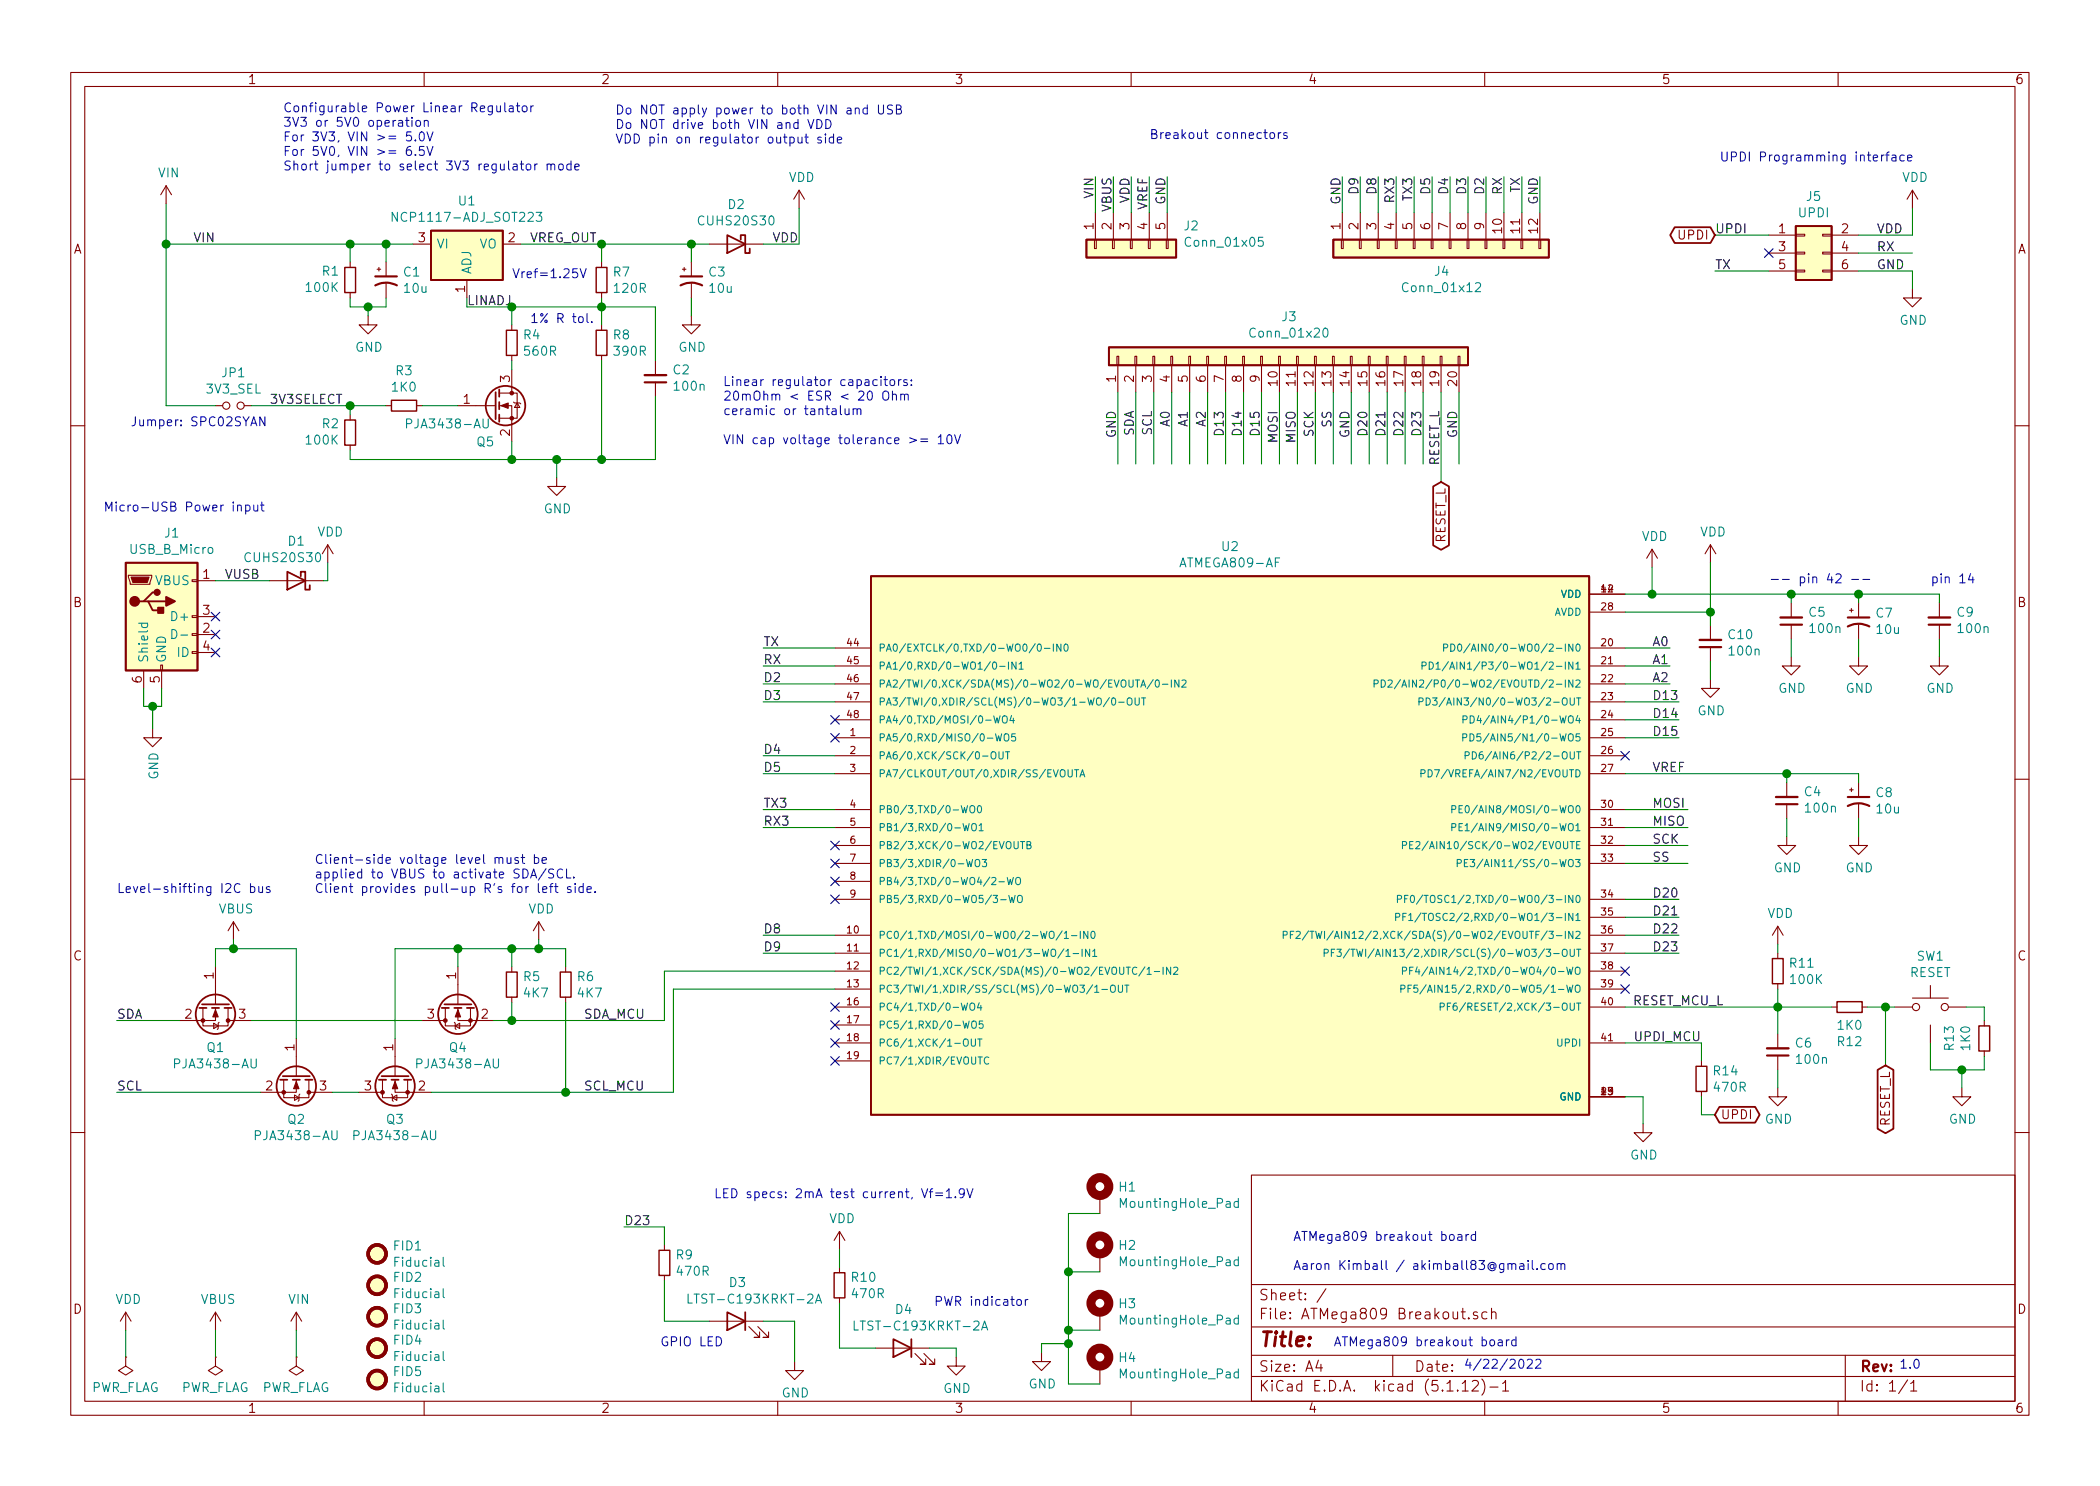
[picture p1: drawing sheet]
<svg xmlns="http://www.w3.org/2000/svg" width="297mm" height="210mm" viewBox="0 0 297 210" stroke-linecap="round" stroke-linejoin="round" font-family="sans-serif">
<defs><g id="words">
<text font-size="2.8" fill="#840000" x="178" y="190.5">Title:</text>
<g font-size="2.1" fill="#840000">
<text x="178" y="184">Sheet: /</text>
<text x="178" y="186.7">File: ATMega809 Breakout.sch</text>
<text x="178" y="196.9">KiCad E.D.A. kicad (5.1.12)-1</text>
<text x="178" y="194.1">Size: A4</text>
<text x="200" y="194.1">Date:</text>
<text x="263" y="194.1">Rev:</text>
<text x="263" y="196.9">Id: 1/1</text>
</g>
<g font-size="1.8" fill="#840000">
<text x="35" y="11.9">1</text>
<text x="85" y="11.9">2</text>
<text x="135" y="11.9">3</text>
<text x="185" y="11.9">4</text>
<text x="235" y="11.9">5</text>
<text x="285" y="11.9">6</text>
<text x="10.4" y="35.9">A</text>
<text x="59.2" y="34.3">3</text>
<text x="71.9" y="34.3">2</text>
<text x="154.7" y="32.5" transform="rotate(-90 154.7 32.5)">1</text>
<text x="157.2" y="32.5" transform="rotate(-90 157.2 32.5)">2</text>
<text x="159.8" y="32.5" transform="rotate(-90 159.8 32.5)">3</text>
<text x="162.3" y="32.5" transform="rotate(-90 162.3 32.5)">4</text>
<text x="164.8" y="32.5" transform="rotate(-90 164.8 32.5)">5</text>
<text x="189.6" y="32.5" transform="rotate(-90 189.6 32.5)">1</text>
<text x="192.2" y="32.5" transform="rotate(-90 192.2 32.5)">2</text>
<text x="194.7" y="32.5" transform="rotate(-90 194.7 32.5)">3</text>
<text x="197.2" y="32.5" transform="rotate(-90 197.2 32.5)">4</text>
<text x="199.8" y="32.5" transform="rotate(-90 199.8 32.5)">5</text>
<text x="202.3" y="32.5" transform="rotate(-90 202.3 32.5)">6</text>
<text x="204.9" y="32.5" transform="rotate(-90 204.9 32.5)">7</text>
<text x="207.4" y="32.5" transform="rotate(-90 207.4 32.5)">8</text>
<text x="209.9" y="32.5" transform="rotate(-90 209.9 32.5)">9</text>
<text x="212.5" y="33" transform="rotate(-90 212.5 33)">10</text>
<text x="215" y="33" transform="rotate(-90 215 33)">11</text>
<text x="217.6" y="33" transform="rotate(-90 217.6 33)">12</text>
<text x="237.6" y="33.9">UPDI</text>
<text x="251.6" y="33">1</text>
<text x="251.6" y="35.6">3</text>
<text x="260.5" y="33">2</text>
<text x="260.5" y="35.6">4</text>
<text x="285.4" y="35.9">A</text>
<text x="65.8" y="41.4" transform="rotate(-90 65.8 41.4)">1</text>
<text x="251.6" y="38.1">5</text>
<text x="260.5" y="38.1">6</text>
<text x="65.6" y="57.1">1</text>
<text x="72.1" y="54.1" transform="rotate(-90 72.1 54.1)">3</text>
<text x="157.9" y="54.1" transform="rotate(-90 157.9 54.1)">1</text>
<text x="160.4" y="54.1" transform="rotate(-90 160.4 54.1)">2</text>
<text x="162.9" y="54.1" transform="rotate(-90 162.9 54.1)">3</text>
<text x="165.5" y="54.1" transform="rotate(-90 165.5 54.1)">4</text>
<text x="168" y="54.1" transform="rotate(-90 168 54.1)">5</text>
<text x="170.6" y="54.1" transform="rotate(-90 170.6 54.1)">6</text>
<text x="173.1" y="54.1" transform="rotate(-90 173.1 54.1)">7</text>
<text x="175.6" y="54.1" transform="rotate(-90 175.6 54.1)">8</text>
<text x="178.2" y="54.1" transform="rotate(-90 178.2 54.1)">9</text>
<text x="180.7" y="54.6" transform="rotate(-90 180.7 54.6)">10</text>
<text x="183.3" y="54.6" transform="rotate(-90 183.3 54.6)">11</text>
<text x="185.8" y="54.6" transform="rotate(-90 185.8 54.6)">12</text>
<text x="188.3" y="54.6" transform="rotate(-90 188.3 54.6)">13</text>
<text x="190.9" y="54.6" transform="rotate(-90 190.9 54.6)">14</text>
<text x="193.4" y="54.6" transform="rotate(-90 193.4 54.6)">15</text>
<text x="196" y="54.6" transform="rotate(-90 196 54.6)">16</text>
<text x="198.5" y="54.6" transform="rotate(-90 198.5 54.6)">17</text>
<text x="201" y="54.6" transform="rotate(-90 201 54.6)">18</text>
<text x="203.6" y="54.6" transform="rotate(-90 203.6 54.6)">19</text>
<text x="206.1" y="54.6" transform="rotate(-90 206.1 54.6)">20</text>
<text x="72.1" y="61.7" transform="rotate(-90 72.1 61.7)">2</text>
<text x="204.5" y="76.9" transform="rotate(-90 204.5 76.9)">RESET_L</text>
<text x="28.7" y="81.9">1</text>
<text x="10.4" y="85.9">B</text>
<text x="28.7" y="89.5">2</text>
<text x="28.7" y="87">3</text>
<text x="285.4" y="85.9">B</text>
<text x="28.7" y="92.1">4</text>
<text x="20.1" y="96.6" transform="rotate(-90 20.1 96.6)">6</text>
<text x="22.6" y="96.6" transform="rotate(-90 22.6 96.6)">5</text>
<text x="10.4" y="135.9">C</text>
<text x="285.4" y="135.9">C</text>
<text x="30.2" y="138.5" transform="rotate(-90 30.2 138.5)">1</text>
<text x="64.5" y="138.5" transform="rotate(-90 64.5 138.5)">1</text>
<text x="26.2" y="144.1">2</text>
<text x="33.8" y="144.1">3</text>
<text x="41.7" y="148.7" transform="rotate(-90 41.7 148.7)">1</text>
<text x="55.6" y="148.7" transform="rotate(-90 55.6 148.7)">1</text>
<text x="60.5" y="144.1">3</text>
<text x="68.1" y="144.1">2</text>
<text x="37.6" y="154.3">2</text>
<text x="45.2" y="154.3">3</text>
<text x="51.6" y="154.3">3</text>
<text x="59.2" y="154.3">2</text>
<text x="243.4" y="158.4">UPDI</text>
<text x="267.3" y="159.5" transform="rotate(-90 267.3 159.5)">RESET_L</text>
<text x="10.4" y="185.9">D</text>
<text x="285.4" y="185.9">D</text>
<text x="35" y="199.9">1</text>
<text x="85" y="199.9">2</text>
<text x="135" y="199.9">3</text>
<text x="185" y="199.9">4</text>
<text x="235" y="199.9">5</text>
<text x="285" y="199.9">6</text>
</g>
<g font-size="1.8" fill="#0000c2">
<text x="40" y="15.9">Configurable Power Linear Regulator</text>
<text x="40" y="18">3V3 or 5V0 operation</text>
<text x="87" y="16.2">Do NOT apply power to both VIN and USB</text>
<text x="40" y="20">For 3V3, VIN &gt;= 5.0V</text>
<text x="40" y="22.1">For 5V0, VIN &gt;= 6.5V</text>
<text x="87" y="18.3">Do NOT drive both VIN and VDD</text>
<text x="87" y="20.3">VDD pin on regulator output side</text>
<text x="162.6" y="19.7">Breakout connectors</text>
<text x="243.2" y="22.9">UPDI Programming interface</text>
<text x="40" y="24.1">Short jumper to select 3V3 regulator mode</text>
<text x="72.4" y="39.4">Vref=1.25V</text>
<text x="74.9" y="45.7">1% R tol.</text>
<text x="102.2" y="54.6">Linear regulator capacitors:</text>
<text x="102.2" y="56.7">20mOhm &lt; ESR &lt; 20 Ohm</text>
<text x="102.2" y="58.7">ceramic or tantalum</text>
<text x="18.4" y="60.3">Jumper: SPC02SYAN</text>
<text x="102.2" y="62.9">VIN cap voltage tolerance &gt;= 10V</text>
<text x="14.6" y="72.4">Micro-USB Power input</text>
<text x="250.2" y="82.5">-- pin 42 --</text>
<text x="273" y="82.5">pin 14</text>
<text x="44.4" y="122.2">Client-side voltage level must be</text>
<text x="44.4" y="124.3">applied to VBUS to activate SDA/SCL.</text>
<text x="16.5" y="126.4">Level-shifting I2C bus</text>
<text x="44.4" y="126.4">Client provides pull-up R's for left side.</text>
<text x="101" y="169.5">LED specs: 2mA test current, Vf=1.9V</text>
<text x="182.9" y="175.6">ATMega809 breakout board</text>
<text x="182.9" y="179.7">Aaron Kimball / akimball83@gmail.com</text>
<text x="132.1" y="184.8">PWR indicator</text>
<text x="93.3" y="190.5">GPIO LED</text>
<text x="188.6" y="190.5">ATMega809 breakout board</text>
<text x="207" y="193.7">4/22/2022</text>
<text x="268.6" y="193.7">1.0</text>
</g>
<g font-size="1.8" fill="#008484">
<text x="22.4" y="25.1">VIN</text>
<text x="64.9" y="29.1">U1</text>
<text x="103" y="29.6">D2</text>
<text x="111.6" y="25.7">VDD</text>
<text x="255.6" y="28.4">J5</text>
<text x="269" y="25.7">VDD</text>
<text x="56.4" y="31.4">NCP1117-ADJ_SOT223</text>
<text x="61.7" y="35.2">VI</text>
<text x="67.8" y="35.2">VO</text>
<text x="99.1" y="31.9">CUHS20S30</text>
<text x="167.5" y="32.6">J2</text>
<text x="168" y="34.9">Conn_01x05</text>
<text x="254.4" y="30.8">UPDI</text>
<text x="43.4" y="41.3">100K</text>
<text x="45.6" y="39">R1</text>
<text x="57.1" y="39.1">C1</text>
<text x="57.3" y="41.4">10u</text>
<text x="66.7" y="38.9" transform="rotate(-90 66.7 38.9)">ADJ</text>
<text x="86.8" y="39.1">R7</text>
<text x="87" y="41.4">120R</text>
<text x="100.3" y="39.1">C3</text>
<text x="100.4" y="41.4">10u</text>
<text x="198.7" y="41.3">Conn_01x12</text>
<text x="203" y="39">J4</text>
<text x="177.1" y="47.8">Conn_01x20</text>
<text x="181.4" y="45.5">J3</text>
<text x="268.7" y="46">GND</text>
<text x="31.4" y="53.4">JP1</text>
<text x="50.2" y="49.8">GND</text>
<text x="56" y="53.1">R3</text>
<text x="74.1" y="48">R4</text>
<text x="74.3" y="50.3">560R</text>
<text x="86.8" y="48">R8</text>
<text x="87" y="50.3">390R</text>
<text x="95.2" y="53">C2</text>
<text x="96" y="49.8">GND</text>
<text x="29.2" y="55.7">3V3_SEL</text>
<text x="55.5" y="55.4">1K0</text>
<text x="95.5" y="55.3">100n</text>
<text x="43.4" y="62.9">100K</text>
<text x="45.6" y="60.6">R2</text>
<text x="58" y="60.6">PJA3438-AU</text>
<text x="67.5" y="63.2">Q5</text>
<text x="23.3" y="76.1">J1</text>
<text x="40.8" y="77.2">D1</text>
<text x="44.9" y="75.9">VDD</text>
<text x="76.9" y="72.6">GND</text>
<text x="172.9" y="78">U2</text>
<text x="232.2" y="76.5">VDD</text>
<text x="240.5" y="75.9">VDD</text>
<text x="18.5" y="78.4">USB_B_Micro</text>
<text x="22" y="82.8">VBUS</text>
<text x="35" y="79.5">CUHS20S30</text>
<text x="167.2" y="80.3">ATMEGA809-AF</text>
<text x="24.6" y="87.9">D+</text>
<text x="255.9" y="87.3">C5</text>
<text x="256.2" y="89.6">100n</text>
<text x="265.4" y="87.4">C7</text>
<text x="265.5" y="89.7">10u</text>
<text x="276.9" y="87.3">C9</text>
<text x="277.1" y="89.6">100n</text>
<text x="21" y="93.8" transform="rotate(-90 21 93.8)">Shield</text>
<text x="23.5" y="93.8" transform="rotate(-90 23.5 93.8)">GND</text>
<text x="25.1" y="93">ID</text>
<text x="244.6" y="90.4">C10</text>
<text x="244.7" y="92.8">100n</text>
<text x="240.1" y="101.2">GND</text>
<text x="251.5" y="98">GND</text>
<text x="261.1" y="98">GND</text>
<text x="272.5" y="98">GND</text>
<text x="22.4" y="110.3" transform="rotate(-90 22.4 110.3)">GND</text>
<text x="255.3" y="112.7">C4</text>
<text x="265.4" y="112.8">C8</text>
<text x="255.5" y="115">100n</text>
<text x="265.5" y="115.1">10u</text>
<text x="250.9" y="123.4">GND</text>
<text x="261.1" y="123.4">GND</text>
<text x="31" y="129.3">VBUS</text>
<text x="74.7" y="129.3">VDD</text>
<text x="250" y="129.9">VDD</text>
<text x="253.2" y="136.9">R11</text>
<text x="271.1" y="135.9">SW1</text>
<text x="74.1" y="138.8">R5</text>
<text x="74.2" y="141.1">4K7</text>
<text x="81.7" y="138.8">R6</text>
<text x="81.8" y="141.1">4K7</text>
<text x="253.4" y="139.2">100K</text>
<text x="270.1" y="138.2">RESET</text>
<text x="29.3" y="148.9">Q1</text>
<text x="63.6" y="148.9">Q4</text>
<text x="254" y="148.2">C6</text>
<text x="260" y="148">R12</text>
<text x="260" y="145.7">1K0</text>
<text x="276.4" y="148.6" transform="rotate(-90 276.4 148.6)">R13</text>
<text x="278.7" y="148.6" transform="rotate(-90 278.7 148.6)">1K0</text>
<text x="25.2" y="151.2">PJA3438-AU</text>
<text x="59.5" y="151.2">PJA3438-AU</text>
<text x="242.4" y="152.2">R14</text>
<text x="242.6" y="154.5">470R</text>
<text x="254.3" y="150.5">100n</text>
<text x="36.7" y="161.3">PJA3438-AU</text>
<text x="40.7" y="159">Q2</text>
<text x="50.6" y="161.3">PJA3438-AU</text>
<text x="54.7" y="159">Q3</text>
<text x="249.6" y="159">GND</text>
<text x="275.7" y="159">GND</text>
<text x="230.6" y="164.1">GND</text>
<text x="117.3" y="173.1">VDD</text>
<text x="158.3" y="168.6">H1</text>
<text x="158.8" y="170.9">MountingHole_Pad</text>
<text x="55.8" y="176.9">FID1</text>
<text x="56" y="179.2">Fiducial</text>
<text x="95.7" y="178.2">R9</text>
<text x="158.3" y="176.9">H2</text>
<text x="158.8" y="179.2">MountingHole_Pad</text>
<text x="16.3" y="184.5">VDD</text>
<text x="28.4" y="184.5">VBUS</text>
<text x="40.8" y="184.5">VIN</text>
<text x="55.8" y="181.4">FID2</text>
<text x="55.8" y="185.8">FID3</text>
<text x="56" y="183.7">Fiducial</text>
<text x="95.9" y="180.5">470R</text>
<text x="98.2" y="184.4">LTST-C193KRKT-2A</text>
<text x="103.2" y="182.1">D3</text>
<text x="120.5" y="181.4">R10</text>
<text x="120.6" y="183.7">470R</text>
<text x="126.7" y="185.9">D4</text>
<text x="158.3" y="185.1">H3</text>
<text x="55.8" y="190.3">FID4</text>
<text x="56" y="188.1">Fiducial</text>
<text x="121.7" y="188.3">LTST-C193KRKT-2A</text>
<text x="158.8" y="187.4">MountingHole_Pad</text>
<text x="12.8" y="197">PWR_FLAG</text>
<text x="25.5" y="197">PWR_FLAG</text>
<text x="36.9" y="197">PWR_FLAG</text>
<text x="55.8" y="194.7">FID5</text>
<text x="56" y="192.6">Fiducial</text>
<text x="56" y="197">Fiducial</text>
<text x="110.6" y="197.7">GND</text>
<text x="133.4" y="197.1">GND</text>
<text x="145.5" y="196.5">GND</text>
<text x="158.3" y="192.7">H4</text>
<text x="158.8" y="195">MountingHole_Pad</text>
</g>
<g font-size="1.8">
<text x="154.7" y="28" transform="rotate(-90 154.7 28)">VIN</text>
<text x="157.2" y="29.9" transform="rotate(-90 157.2 29.9)">VBUS</text>
<text x="159.8" y="28.8" transform="rotate(-90 159.8 28.8)">VDD</text>
<text x="162.3" y="29.7" transform="rotate(-90 162.3 29.7)">VREF</text>
<text x="164.8" y="29" transform="rotate(-90 164.8 29)">GND</text>
<text x="189.6" y="29" transform="rotate(-90 189.6 29)">GND</text>
<text x="192.2" y="27.3" transform="rotate(-90 192.2 27.3)">D9</text>
<text x="194.7" y="27.3" transform="rotate(-90 194.7 27.3)">D8</text>
<text x="197.2" y="28.4" transform="rotate(-90 197.2 28.4)">RX3</text>
<text x="199.8" y="28.3" transform="rotate(-90 199.8 28.3)">TX3</text>
<text x="202.3" y="27.3" transform="rotate(-90 202.3 27.3)">D5</text>
<text x="204.9" y="27.3" transform="rotate(-90 204.9 27.3)">D4</text>
<text x="207.4" y="27.3" transform="rotate(-90 207.4 27.3)">D3</text>
<text x="209.9" y="27.3" transform="rotate(-90 209.9 27.3)">D2</text>
<text x="212.5" y="27.5" transform="rotate(-90 212.5 27.5)">RX</text>
<text x="215" y="27.3" transform="rotate(-90 215 27.3)">TX</text>
<text x="217.6" y="29" transform="rotate(-90 217.6 29)">GND</text>
<text x="27.3" y="34.3">VIN</text>
<text x="74.9" y="34.3">VREG_OUT</text>
<text x="109.2" y="34.3">VDD</text>
<text x="242.6" y="33">UPDI</text>
<text x="265.4" y="33">VDD</text>
<text x="265.4" y="35.6">RX</text>
<text x="242.6" y="38.1">TX</text>
<text x="265.4" y="38.1">GND</text>
<text x="66" y="43.2">LINADJ</text>
<text x="38.1" y="57.1">3V3SELECT</text>
<text x="157.9" y="62" transform="rotate(-90 157.9 62)">GND</text>
<text x="160.4" y="61.8" transform="rotate(-90 160.4 61.8)">SDA</text>
<text x="162.9" y="61.6" transform="rotate(-90 162.9 61.6)">SCL</text>
<text x="165.5" y="60.3" transform="rotate(-90 165.5 60.3)">A0</text>
<text x="168" y="60.3" transform="rotate(-90 168 60.3)">A1</text>
<text x="170.6" y="60.3" transform="rotate(-90 170.6 60.3)">A2</text>
<text x="173.1" y="61.3" transform="rotate(-90 173.1 61.3)">D13</text>
<text x="175.6" y="61.3" transform="rotate(-90 175.6 61.3)">D14</text>
<text x="178.2" y="61.3" transform="rotate(-90 178.2 61.3)">D15</text>
<text x="180.7" y="62.6" transform="rotate(-90 180.7 62.6)">MOSI</text>
<text x="183.3" y="62.6" transform="rotate(-90 183.3 62.6)">MISO</text>
<text x="185.8" y="61.8" transform="rotate(-90 185.8 61.8)">SCK</text>
<text x="188.3" y="60.4" transform="rotate(-90 188.3 60.4)">SS</text>
<text x="190.9" y="62" transform="rotate(-90 190.9 62)">GND</text>
<text x="193.4" y="61.3" transform="rotate(-90 193.4 61.3)">D20</text>
<text x="196" y="61.3" transform="rotate(-90 196 61.3)">D21</text>
<text x="198.5" y="61.3" transform="rotate(-90 198.5 61.3)">D22</text>
<text x="201" y="61.3" transform="rotate(-90 201 61.3)">D23</text>
<text x="203.6" y="66" transform="rotate(-90 203.6 66)">RESET_L</text>
<text x="206.1" y="62" transform="rotate(-90 206.1 62)">GND</text>
<text x="31.7" y="81.9">VUSB</text>
<text x="107.9" y="91.4">TX</text>
<text x="107.9" y="94">RX</text>
<text x="233.7" y="94">A1</text>
<text x="233.7" y="91.4">A0</text>
<text x="107.9" y="96.5">D2</text>
<text x="107.9" y="99.1">D3</text>
<text x="233.7" y="96.5">A2</text>
<text x="233.7" y="99.1">D13</text>
<text x="233.7" y="101.6">D14</text>
<text x="107.9" y="106.7">D4</text>
<text x="233.7" y="104.1">D15</text>
<text x="107.9" y="109.2">D5</text>
<text x="233.7" y="109.2">VREF</text>
<text x="107.9" y="114.3">TX3</text>
<text x="107.9" y="116.8">RX3</text>
<text x="233.7" y="114.3">MOSI</text>
<text x="233.7" y="116.8">MISO</text>
<text x="233.7" y="119.4">SCK</text>
<text x="233.7" y="121.9">SS</text>
<text x="233.7" y="129.5">D21</text>
<text x="233.7" y="127">D20</text>
<text x="107.9" y="132.1">D8</text>
<text x="107.9" y="134.6">D9</text>
<text x="233.7" y="132.1">D22</text>
<text x="233.7" y="134.6">D23</text>
<text x="230.9" y="142.2">RESET_MCU_L</text>
<text x="16.5" y="144.1">SDA</text>
<text x="82.5" y="144.1">SDA_MCU</text>
<text x="231.4" y="147.3">UPDI_MCU</text>
<text x="16.5" y="154.3">SCL</text>
<text x="82.5" y="154.3">SCL_MCU</text>
<text x="88.3" y="173.3">D23</text>
</g>
<g font-size="1.4" fill="#840000">
<text x="226.5" y="83.8">14</text>
<text x="226.5" y="86.4">28</text>
<text x="119.9" y="91.4">44</text>
<text x="119.9" y="94">45</text>
<text x="226.5" y="91.4">20</text>
<text x="226.5" y="94">21</text>
<text x="119.9" y="96.5">46</text>
<text x="119.9" y="99.1">47</text>
<text x="119.9" y="101.6">48</text>
<text x="226.5" y="96.5">22</text>
<text x="226.5" y="99.1">23</text>
<text x="226.5" y="101.6">24</text>
<text x="120.3" y="104.1">1</text>
<text x="120.3" y="106.7">2</text>
<text x="226.5" y="104.1">25</text>
<text x="226.5" y="106.7">26</text>
<text x="120.3" y="109.2">3</text>
<text x="226.5" y="109.2">27</text>
<text x="120.3" y="114.3">4</text>
<text x="120.3" y="116.8">5</text>
<text x="120.3" y="119.4">6</text>
<text x="226.5" y="114.3">30</text>
<text x="226.5" y="116.8">31</text>
<text x="226.5" y="119.4">32</text>
<text x="120.3" y="121.9">7</text>
<text x="120.3" y="124.5">8</text>
<text x="226.5" y="121.9">33</text>
<text x="120.3" y="127">9</text>
<text x="226.5" y="127">34</text>
<text x="226.5" y="129.5">35</text>
<text x="119.9" y="132.1">10</text>
<text x="119.9" y="134.6">11</text>
<text x="119.9" y="137.2">12</text>
<text x="226.5" y="132.1">36</text>
<text x="226.5" y="134.6">37</text>
<text x="226.5" y="137.2">38</text>
<text x="119.9" y="139.7">13</text>
<text x="119.9" y="142.2">16</text>
<text x="226.5" y="139.7">39</text>
<text x="226.5" y="142.2">40</text>
<text x="119.9" y="144.8">17</text>
<text x="119.9" y="147.3">18</text>
<text x="119.9" y="149.9">19</text>
<text x="226.5" y="147.3">41</text>
<text x="226.5" y="154.9">15</text>
</g>
<g font-size="1.4" fill="#008484">
<text x="219.8" y="87.1">AVDD</text>
<text x="220.8" y="84.6">VDD</text>
<text x="124.2" y="92.2">PA0/EXTCLK/0,TXD/0-WO0/0-IN0</text>
<text x="124.2" y="94.7">PA1/0,RXD/0-WO1/0-IN1</text>
<text x="206.6" y="94.7">PD1/AIN1/P3/0-WO1/2-IN1</text>
<text x="208.7" y="92.2">PD0/AIN0/0-WO0/2-IN0</text>
<text x="124.2" y="97.3">PA2/TWI/0,XCK/SDA(MS)/0-WO2/0-WO/EVOUTA/0-IN2</text>
<text x="124.2" y="99.8">PA3/TWI/0,XDIR/SCL(MS)/0-WO3/1-WO/0-OUT</text>
<text x="200.3" y="97.3">PD2/AIN2/P0/0-WO2/EVOUTD/2-IN2</text>
<text x="205.7" y="99.8">PD3/AIN3/N0/0-WO3/2-OUT</text>
<text x="124.2" y="104.9">PA5/0,RXD/MISO/0-WO5</text>
<text x="124.2" y="107.4">PA6/0,XCK/SCK/0-OUT</text>
<text x="124.2" y="102.4">PA4/0,TXD/MOSI/0-WO4</text>
<text x="210.3" y="104.9">PD5/AIN5/N1/0-WO5</text>
<text x="210.4" y="102.4">PD4/AIN4/P1/0-WO4</text>
<text x="210.6" y="107.4">PD6/AIN6/P2/2-OUT</text>
<text x="124.2" y="110">PA7/CLKOUT/OUT/0,XDIR/SS/EVOUTA</text>
<text x="203.7" y="110">PD7/VREFA/AIN7/N2/EVOUTD</text>
<text x="124.2" y="115.1">PB0/3,TXD/0-WO0</text>
<text x="124.2" y="117.6">PB1/3,RXD/0-WO1</text>
<text x="208.6" y="115.1">PE0/AIN8/MOSI/0-WO0</text>
<text x="208.6" y="117.6">PE1/AIN9/MISO/0-WO1</text>
<text x="124.2" y="120.1">PB2/3,XCK/0-WO2/EVOUTB</text>
<text x="124.2" y="122.7">PB3/3,XDIR/0-WO3</text>
<text x="124.2" y="125.2">PB4/3,TXD/0-WO4/2-WO</text>
<text x="202.2" y="120.1">PE2/AIN10/SCK/0-WO2/EVOUTE</text>
<text x="209.5" y="122.7">PE3/AIN11/SS/0-WO3</text>
<text x="124.2" y="127.8">PB5/3,RXD/0-WO5/3-WO</text>
<text x="202.8" y="130.3">PF1/TOSC2/2,RXD/0-WO1/3-IN1</text>
<text x="202.9" y="127.8">PF0/TOSC1/2,TXD/0-WO0/3-IN0</text>
<text x="124.2" y="132.8">PC0/1,TXD/MOSI/0-WO0/2-WO/1-IN0</text>
<text x="124.2" y="135.4">PC1/1,RXD/MISO/0-WO1/3-WO/1-IN1</text>
<text x="124.2" y="137.9">PC2/TWI/1,XCK/SCK/SDA(MS)/0-WO2/EVOUTC/1-IN2</text>
<text x="189.1" y="132.8">PF2/TWI/AIN12/2,XCK/SDA(S)/0-WO2/EVOUTF/3-IN2</text>
<text x="194.2" y="135.4">PF3/TWI/AIN13/2,XDIR/SCL(S)/0-WO3/3-OUT</text>
<text x="203.4" y="137.9">PF4/AIN14/2,TXD/0-WO4/0-WO</text>
<text x="124.2" y="140.5">PC3/TWI/1,XDIR/SS/SCL(MS)/0-WO3/1-OUT</text>
<text x="124.2" y="143">PC4/1,TXD/0-WO4</text>
<text x="203.3" y="140.5">PF5/AIN15/2,RXD/0-WO5/1-WO</text>
<text x="206.9" y="143">PF6/RESET/2,XCK/3-OUT</text>
<text x="124.2" y="145.5">PC5/1,RXD/0-WO5</text>
<text x="124.2" y="148.1">PC6/1,XCK/1-OUT</text>
<text x="220.4" y="148.1">UPDI</text>
<text x="124.2" y="150.6">PC7/1,XDIR/EVOUTC</text>
<text x="220.6" y="155.7">GND</text>
</g>
</g></defs>
<g fill="none" stroke="#840000" stroke-width=".15">
<path d="M10 10.3h277v189.9h-277zM12 12.2h273v186.1h-273zM60 10.3v1.9M110 10.3v1.9M160 10.3v1.9M210 10.3v1.9M260 10.3v1.9M23.5 26.3l-.8 1.3M23.5 26.3v2.5M23.5 26.3l.8 1.3M49.5 37.1v.7M53.3 38.1h.5"/>
<path d="M53.6 37.8v.5M54.6 37.1v2M58.4 34.5h2.6M66 39.6v2.6M71.1 34.5h2.6M85.1 37.1v.7M96.5 38.1h.5M96.8 37.8v.5M97.8 37.1v2M100.3 34.5h7.6M113 26.9l-.7 1.3M113 26.9v2.6"/>
<path d="M113 26.9l.8 1.3M154.8 33.9h.3v1.3h-.3zM154.9 30.1v3.8M157.4 33.9h.2v1.3h-.2zM157.5 30.1v3.8M159.9 33.9h.2v1.3h-.2zM160 30.1v3.8M162.4 33.9h.3v1.3h-.3zM162.6 30.1v3.8M165 33.9h.2v1.3h-.2zM165.1 30.1v3.8M189.7 33.9h.3v1.3h-.3z"/>
<path d="M189.9 30.1v3.8M192.3 33.9h.2v1.3h-.2zM192.4 30.1v3.8M194.8 33.9h.3v1.3h-.3zM194.9 30.1v3.8M197.4 33.9h.2v1.3h-.2zM197.5 30.1v3.8M199.9 33.9h.3v1.3h-.3zM200 30.1v3.8M202.4 33.9h.3v1.3h-.3zM202.6 30.1v3.8M205 33.9h.2v1.3h-.2z"/>
<path d="M205.1 30.1v3.8M207.5 33.9h.3v1.3h-.3zM207.6 30.1v3.8M210.1 33.9h.2v1.3h-.2zM210.2 30.1v3.8M212.6 33.9h.3v1.3h-.3zM212.7 30.1v3.8M215.1 33.9h.3v1.3h-.3zM215.3 30.1v3.8M217.7 33.9h.2v1.3h-.2zM217.8 30.1v3.8M250.2 33.3h3.8"/>
<path d="M250.2 35.8h3.8M250.2 38.3h3.8M254 38.2h1.3v.3h-1.3zM254 33.1h1.3v.3h-1.3zM254 35.7h1.3v.2h-1.3zM257.8 38.2h1.3v.3h-1.3zM257.8 33.1h1.3v.3h-1.3zM257.8 35.7h1.3v.2h-1.3zM259.1 33.3h3.8M259.1 35.8h3.8M259.1 38.3h3.8M270.5 26.9l-.8 1.3"/>
<path d="M270.5 26.9v2.6M270.5 26.9l.8 1.3M30.5 57.4h1M34.5 57.4h1.1M49.5 41.4v.8M49.5 58.7v.7M52.1 44.7v1.3h1.2l-1.2 1.2-1.3-1.2h1.3M54.6 57.4h.8M54.6 40.1v2.1M58.9 57.4h.8M64.8 57.4h5.3M70.6 57.4h1.8v5.1"/>
<path d="M70.6 55.6h2.6v3.6h-2.6M72.4 46v.7M72.4 50.3v.7M72.4 52.3v3.3M72.6 56.9l.2 .1h.7l.2 .1M73.2 57l.3 .7h-.7zM85.1 41.4v.8M85.1 46v.7M85.1 50.3v.7M92.7 51v2.1M92.7 54.1v2M97.8 44.7v1.3h1.3l-1.3 1.2-1.3-1.2h1.3"/>
<path d="M97.8 40.1v2.1M158 50.4h.2v1.3h-.2zM158.1 51.7v3.8M160.5 50.4h.3v1.3h-.3zM160.7 51.7v3.8M163.1 50.4h.2v1.3h-.2zM163.2 51.7v3.8M165.6 50.4h.3v1.3h-.3zM165.7 51.7v3.8M168.1 50.4h.3v1.3h-.3zM168.3 51.7v3.8M170.7 50.4h.2v1.3h-.2z"/>
<path d="M170.8 51.7v3.8M173.2 50.4h.3v1.3h-.3zM173.4 51.7v3.8M175.8 50.4h.2v1.3h-.2zM175.9 51.7v3.8M178.3 50.4h.3v1.3h-.3zM178.4 51.7v3.8M180.8 50.4h.3v1.3h-.3zM181 51.7v3.8M183.4 50.4h.2v1.3h-.2zM183.5 51.7v3.8M185.9 50.4h.3v1.3h-.3z"/>
<path d="M186.1 51.7v3.8M188.5 50.4h.2v1.3h-.2zM188.6 51.7v3.8M191 50.4h.3v1.3h-.3zM191.1 51.7v3.8M193.5 50.4h.3v1.3h-.3zM193.7 51.7v3.8M196.1 50.4h.2v1.3h-.2zM196.2 51.7v3.8M198.6 50.4h.3v1.3h-.3zM198.8 51.7v3.8M201.2 50.4h.2v1.3h-.2z"/>
<path d="M201.3 51.7v3.8M203.7 50.4h.3v1.3h-.3zM203.8 51.7v3.8M206.2 50.4h.3v1.3h-.3zM206.4 51.7v3.8M270.5 40.9v1.3h1.3l-1.3 1.2-1.3-1.2h1.3M10 60.2h2M46.4 77.1l-.8 1.3M46.4 77.1v2.5M46.4 77.1l.7 1.3M49.5 63v.7M78.7 67.6v1.2h1.3l-1.3 1.3-1.2-1.3h1.2"/>
<path d="M233.7 77.7l-.8 1.3M233.7 77.7v2.6M233.7 77.7l.7 1.3M241.9 77.1v2.5M241.9 77.1l-.7 1.3M241.9 77.1l.8 1.3M285 60.2h2M18.2 81.4h3.3v.3l-.3 1h-2.8zM20.3 94.9v2.5M22.7 94.1h.3v.8h-.3zM22.9 94.9v2.5M27.2 92.2h.7v.3h-.7z"/>
<path d="M27.2 89.7h.7v.2h-.7zM27.2 87.1h.7v.3h-.7zM27.2 82h.7v.3h-.7zM27.9 82.2h2.6M27.9 89.8h2.6M27.9 87.2h2.6M27.9 92.3h2.6M38.1 82.2h7.6M118.1 91.7h5.1M118.1 94.2h5.1M118.1 96.8h5.1M118.1 99.3h5.1"/>
<path d="M224.8 84.1h5.1M224.8 91.7h5.1M224.8 94.2h5.1M224.8 96.8h5.1M224.8 99.3h5.1M224.8 86.6h5.1M241.9 96.1v1.3h1.3l-1.3 1.3-1.2-1.3h1.2M241.9 88.5v2M241.9 91.6v2M253.4 93v1.2h1.2l-1.2 1.3-1.3-1.3h1.3M253.4 85.3v2.1M253.4 88.4v2"/>
<path d="M261.6 86.4h.5M261.9 86.1v.5M262.9 93v1.2h1.3l-1.3 1.3-1.3-1.3h1.3M262.9 85.3v2.1M262.9 88.4v2M274.3 93v1.2h1.3l-1.3 1.3-1.3-1.3h1.3M274.3 85.3v2.1M274.3 88.4v2M10 110.3h2M21.6 103.1v1.3h1.3l-1.3 1.3-1.3-1.3h1.3M118.1 104.4h5.1M118.1 106.9h5.1"/>
<path d="M118.1 101.8h5.1M118.1 109.5h5.1M118.1 114.5h5.1M118.1 117.1h5.1M118.1 119.6h5.1M224.8 104.4h5.1M224.8 106.9h5.1M224.8 101.8h5.1M224.8 109.5h5.1M224.8 114.5h5.1M224.8 117.1h5.1M224.8 119.6h5.1"/>
<path d="M252.7 118.4v1.2h1.3l-1.3 1.3-1.2-1.3h1.2M252.7 110.7v2.1M252.7 113.8v2M261.6 111.8h.5M261.9 111.5v.5M262.9 118.4v1.2h1.3l-1.3 1.3-1.3-1.3h1.3M262.9 110.7v2.1M262.9 113.8v2M285 110.3h2M30.5 136.8v5.3M33 130.4l-.7 1.3M33 130.4v2.6"/>
<path d="M33 130.4l.8 1.3M64.8 136.8v5.3M72.4 136.8v.7M76.2 130.4l-.8 1.3M76.2 130.4v2.6M76.2 130.4l.8 1.3M80 136.8v.7M118.1 132.3h5.1M118.1 134.9h5.1M118.1 137.4h5.1M118.1 139.9h5.1M118.1 122.2h5.1"/>
<path d="M118.1 127.2h5.1M118.1 124.7h5.1M224.8 132.3h5.1M224.8 134.9h5.1M224.8 137.4h5.1M224.8 139.9h5.1M224.8 122.2h5.1M224.8 127.2h5.1M224.8 129.8h5.1M251.5 131.1v2.5M251.5 134.9v.7M251.5 139.2v.7"/>
<path d="M251.5 131.1l-.8 1.2M251.5 131.1l.7 1.2M273 139.4v1.8M28.7 142.6v2.6h3.6v-2.6M30.2 144.8l.7 .4-.7 .3zM30.5 142.6v1.8h-5.1M31 144.6l-.1 .2v.7l-.2 .2M32.3 144.4h3.3M40.1 152.8v2.5h3.6v-2.5M41.7 154.9l.6 .4-.6 .4zM41.9 152.8v1.8h-5.1M41.9 146.9v5.4"/>
<path d="M42.4 154.8l-.1 .1v.8l-.1 .1M43.7 154.6h3.3M50.8 154.6h3.3M54.1 152.8v2.5h3.6v-2.5M55.4 154.8l.1 .1v.8l.1 .1M55.5 155.3l.6-.4v.8zM55.9 152.8v1.8h5.1M55.9 146.9v5.4M59.7 144.4h3.3M63 142.6v2.6h3.5v-2.6M64.3 144.6l.1 .2v.7l.1 .2M64.4 145.2l.6-.4v.7z"/>
<path d="M64.8 142.6v1.8h5M72.4 141.1v.8M80 141.1v.8M118.1 142.5h5.1M118.1 145h5.1M118.1 147.6h5.1M118.1 150.1h5.1M224.8 142.5h5.1M224.8 155.2h5.1M224.8 147.6h5.1M232.4 159v1.3h1.3l-1.3 1.2-1.3-1.2h1.3M240.7 150.1v.8"/>
<path d="M240.7 154.4v.8M251.5 153.9v1.3h1.2l-1.2 1.3-1.3-1.3h1.3M251.5 146.3v2M251.5 149.3v2.1M259.1 142.5h.7M263.4 142.5h.8M268 142.5h2.5M270.5 141.2h5.1M273 145v2.6M275.6 142.5h2.5M277.5 153.9v1.3h1.3l-1.3 1.3-1.3-1.3h1.3M280.7 144.4v.8"/>
<path d="M280.7 148.7v.8M10 160.2h2M94 176.1v.8M118.7 174.2l-.7 1.3M118.7 174.2v2.6M118.7 179.3v.8M118.7 174.2l.8 1.3M155.6 169.2v2.5M155.6 177.4v2.6M177 166.3h108v32h-108zM285 160.2h2M17.8 192v1.3l1 .6-1 .7-1-.7 1-.6"/>
<path d="M17.8 192h.1M17.8 185.7l-.8 1.2M17.8 185.7v2.5M17.8 185.7l.7 1.2M30.5 192v1.3l1 .6-1 .7-1-.7 1-.6M30.5 192h.1M30.5 185.7v2.5M30.5 185.7l-.8 1.2M30.5 185.7l.7 1.2M41.9 192v1.3l1 .6-1 .7-1-.7 1-.6M41.9 192h.1M41.9 185.7v2.5"/>
<path d="M41.9 185.7l-.8 1.2M41.9 185.7l.8 1.2M60 198.3v1.9M94 180.5v.7M100.3 186.9h7.6M105.9 187.7l1.5 1.5h-.7h.7v-.7M107.2 187.7l1.5 1.5h-.8h.8v-.7M110 198.3v1.9M112.4 192.7v1.2h1.3l-1.3 1.3-1.3-1.3h1.3M118.7 183.6v.8M123.8 190.7h7.6M129.4 191.5l1.5 1.5h-.7h.7v-.7"/>
<path d="M130.7 191.5l1.5 1.5h-.8h.8v-.7M135.3 192v1.3h1.2l-1.2 1.3-1.3-1.3h1.3M147.3 191.4v1.3h1.3l-1.3 1.2-1.3-1.2h1.3M155.6 185.7v2.5M155.6 193.3v2.5M160 198.3v1.9M177 194.8h108M177 191.8h108M177 187.8h108M177 181.8h108M186.5 192.5l-.4 1h1M186.8 193v1"/>
<path d="M187.6 182.3l-1.3 2M197 191.8v3M206.7 185.6h.6M206.8 195.8l.5-.5v1.5M206.8 196.8h.9M206.9 185.1v1.3l.1 .1 .3 .1M207.7 186.5h.1l-.1 .1v-.1v.1M208.3 195.5l.2-.2 .5 .1a.37 .37 0 0 1 0 .6l-.8 .8h.9M209 185.7l-.4-.1-.1 .1-.1 .2a.48 .48 0 0 0 .6 .3v.1v.2l-.2 .1-.4-.1M209.6 195.1a1.71 1.71 0 0 1 0 2.3M210 198.3v1.9M210.3 185.7a.5 .5 0 0 0-.6 0l-.1 .6a.47 .47 0 0 0 .6 .3l.1-.1"/>
<path d="M210.7 196.3h1.2M211 185.7a.38 .38 0 0 1 .6 .1v.8M211 185.1v1.5M212.5 195.8l.5-.5v1.5M212.5 196.8h.9M260 198.3v1.9M261 191.8v6.5M269.8 195.2l-1.2 2M270.3 195.8l.3-.3 .1-.2v1.5M270.3 196.8h.8"/>
<circle cx="32" cy="57.4" r=".51"/>
<circle cx="34" cy="57.4" r=".51"/>
<circle cx="271" cy="142.5" r=".51"/>
<circle cx="275.1" cy="142.5" r=".51"/>
</g>
<g fill="none" stroke="#840000" stroke-width=".3">
<path d="M53.1 39.1h3M96.3 39.1h3M53.1 40.4a3.2 3.2 0 0 1 3 0M91.2 54.1h3M96.3 40.4a3.2 3.2 0 0 1 3 0M240.4 91.6h3.1M251.8 88.4h3.1M261.4 88.6a3.2 3.2 0 0 1 3 0M261.4 87.4h3M272.8 88.4h3M251.2 113.8h3.1M261.4 114a3.2 3.2 0 0 1 3 0"/>
<path d="M261.4 112.8h3M249.9 149.3h3.1"/>
</g>
<g fill="#ffffc2" stroke="#ffffc2" stroke-width=".14">
<path d="M153.7 33.9h12.7v2.5h-12.7z"/>
<path d="M188.6 33.9h30.5v2.5h-30.5z"/>
<path d="M17.8 79.6h10.1v15.3h-10.1z"/>
<path d="M156.8 49.1h50.8v2.6h-50.8z"/>
<path d="M61 32.6h10.1v7h-10.1z"/>
<path d="M123.2 81.5h101.6v76.2h-101.6z"/>
<path d="M254 32h5.1v7.6h-5.1z"/>
<circle cx="53.3" cy="177.4" r="1.27"/>
<circle cx="53.3" cy="181.9" r="1.27"/>
<circle cx="53.3" cy="186.3" r="1.27"/>
<circle cx="53.3" cy="190.7" r="1.27"/>
<circle cx="53.3" cy="195.2" r="1.27"/>
</g>
<g fill="none" stroke="#840000" stroke-width=".25">
<path d="M61 32.6h10.1v7h-10.1zM102.9 33.3l2.5 1.2-2.5 1.3zM104.8 33.9v-.6h.6v2.5h.6v-.6M153.7 33.9h12.7v2.5h-12.7zM188.6 33.9h30.5v2.5h-30.5zM236.9 32.2h5l.7 1.1-.7 1.1h-5l-.7-1.1zM254 32h5.1v7.6h-5.1zM70.1 55.5v3.8M70.6 55.1v1M70.6 56.9v1M70.6 58.7v1M156.8 49.1h50.8v2.6h-50.8z"/>
<path d="M17.8 79.6h10.1v15.3h-10.1zM202.7 68.8l1.1-.6 1.2 .6v8.4l-1.2 .6-1.1-.6zM20.3 85.1h.7l.6 1.3h1.3M21 85.1h2.5M22.2 83.8h-.6l-1.3 1.3h-.6M40.6 80.9l2.6 1.3-2.6 1.2zM42.5 81.5v-.6h.7v2.5h.6v-.6M123.2 81.5h101.6v76.2h-101.6zM28.2 142.6h1M28.6 142.1h3.8M30 142.6h1M31.7 142.6h1.1"/>
<path d="M39.6 152.8h1M40 152.3h3.8M41.4 152.8h1M43.2 152.8h1M53.6 152.8h1M54 152.3h3.8M55.4 152.8h1M57.1 152.8h1.1M62.5 142.6h1M62.9 142.1h3.8M64.3 142.6h1M66 142.6h1.1"/>
<path d="M243.2 156.6h5.1l.6 1.1-.6 1.1h-5.1l-.6-1.1zM265.6 151.4l1.1-.7 1.1 .7v8.3l-1.1 .6-1.1-.6zM102.9 185.7l2.5 1.2-2.5 1.3zM105.4 185.7v2.5M126.4 189.5l2.5 1.2-2.5 1.3zM128.9 189.5v2.5"/>
<circle cx="71.5" cy="57.4" r="2.79"/>
<circle cx="30.5" cy="143.5" r="2.79"/>
<circle cx="41.9" cy="153.7" r="2.79"/>
<circle cx="55.9" cy="153.7" r="2.79"/>
<circle cx="64.8" cy="143.5" r="2.79"/>
</g>
<g fill="none" stroke="#008484" stroke-width=".15">
<path d="M56.2 30v1.3l-.7-1.3v1.3M75.8 30h.8l-.4 .5 .4 .2v.4l-.1 .2h-.5l-.2-.1M178.6 33.6h-.6v.6l.2-.1h.4l.1 .2-.1 .4-.1 .1h-.3l-.2-.1M57.5 59.9h.6a.34 .34 0 0 0 .1-.4 .34 .34 0 0 0-.2-.2h-.5v1.2M68.3 59.3v1l.3 .2h.3l.2-.2v-1M187.2 46.6l.3-.2a.79 .79 0 0 1 0 1.3l-.2-.1-.1-.1-.1-.6zM208.7 40.1l.2-.1h.3l.2 .1v.3v.2l-.8 .7h.8M19.6 88.2h1.3M20.1 88.2l-.1 .4 .3 .2 .5-.1v-.5M24.3 89.1a.65 .65 0 0 1 .7 .5 .65 .65 0 0 1-.4 .7h-.3zM25.6 89.9h.9M140.5 93.7h.1a.53 .53 0 0 1 .4 .5 .53 .53 0 0 1-.4 .5l-.2-.4z"/>
<path d="M141.4 94.3h.8M142.6 93.7v1M143.7 93.7v1l-.6-1v1M144.1 93.9l.3-.2v1M144.1 94.7h.6M146.4 91.1l-.8 1.3M146.8 91.2l.2-.1a.55 .55 0 0 1 .3 .5 .55 .55 0 0 1-.3 .5l-.2-.1-.1-.3zM147.7 91.7h.8M149 91.1v1M150.1 91.1v1l-.6-1v1M150.6 91.2l.1-.1a.53 .53 0 0 1 .4 .5 .53 .53 0 0 1-.4 .5l-.2-.4zM155.1 98.9l.2-.2a.36 .36 0 0 1 .5 .4v.3a.36 .36 0 0 1-.5 .4l-.1-.1a.8 .8 0 0 1-.1-.8z"/>
<path d="M156.9 98.7l-.8 1.3M157.3 98.8l.2-.1a.53 .53 0 0 1 .3 .6 .53 .53 0 0 1-.3 .5l-.2-.1-.1-.3zM158.2 99.4h.8M159.5 98.9l.2-.2a.35 .35 0 0 1 .4 .4v.5a.34 .34 0 0 1-.6 0zM159.7 96.2v.8l.2 .2h.2l.2-.2v-.8M160.6 98.7v.9l.2 .2 .2-.1 .1-.1v-.9M160.6 96.2h.6M160.9 96.2v1M161.4 97.2l.3-1 .4 1M161.5 96.9h.5M161.5 98.7h.6M161.8 98.7v1.1"/>
<path d="M163.1 96.2l-.8 1.3M163.5 96.3l.3-.1a.66 .66 0 0 1 0 1 .56 .56 0 0 1-.3-.9zM164.4 96.8h.8M165.7 96.2v1M166.8 96.2v1l-.6-1v1M167.2 96.3l.4-.1 .1 .1 .1 .2-.7 .7h.7M194.4 96.7h.4l.1-.2v-.2l-.5-.1v1M195.4 96.2a.51 .51 0 0 1 .6 .5 .51 .51 0 0 1-.6 .5zM196.3 96.3l.4-.1 .2 .3-.6 .7h.6M198.1 96.2l-.9 1.3M198.3 97.2l.3-1 .4 1M198.4 96.9h.5"/>
<path d="M199.3 96.2v1M200.4 96.2v1l-.6-1v1M200.7 99.3l.5-.1 .1-.1-.1-.3-.5-.1v1.1M201.1 94.2h.5l.1-.2v-.3h-.6v1M201.7 98.7a.51 .51 0 0 1 .6 .6 .51 .51 0 0 1-.6 .5zM202.2 93.7a.51 .51 0 0 1 .5 .5 .51 .51 0 0 1-.5 .5zM202.6 98.7h.7l-.4 .4 .4 .2-.1 .4-.1 .1-.5-.1M203.1 93.9l.3-.2v1M203.1 94.7h.6M204.2 91.7l.5-.1 .1-.1-.1-.3-.5-.1v1M204.4 98.7l-.8 1.3M204.6 99.8l.4-1.1 .3 1.1"/>
<path d="M204.7 99.5h.5M204.9 93.6l-.9 1.3M205.1 94.7l.3-1 .3 1M205.2 94.4h.4M205.2 91.1a.51 .51 0 0 1 .6 .5 .51 .51 0 0 1-.6 .5zM206.1 93.7v1M206.3 91.2l.1-.1a.55 .55 0 0 1 .4 .5 .55 .55 0 0 1-.4 .5l-.1-.1-.1-.3zM207.9 91.1l-.9 1.3M208.1 92.1l.4-1 .3 1M208.2 91.8h.5M136 114l.2 1 .2-.7 .2 .7 .3-1M136.2 116.5l.3 1 .2-.7 .2 .7 .2-1"/>
<path d="M137.2 114.1l.2-.1a.35 .35 0 0 1 .5 .3l-.1 .6a.34 .34 0 0 1-.6 0zM137.5 116.7l.2-.2 .3 .1a.69 .69 0 0 1-.1 .9h-.2l-.2-.1zM138.4 114.1l.1-.1a.55 .55 0 0 1 .4 .5 .55 .55 0 0 1-.4 .5l-.1-.1-.1-.3zM138.5 116.8l.3-.3v1M138.5 117.5h.6M140.2 106.5l.2-.1a.35 .35 0 0 1 .5 .3l-.1 .5a.34 .34 0 0 1-.6 0zM140.6 101.3l.2 1 .2-.7 .2 .7 .3-1M140.8 103.8l.2 1 .2-.7 .3 .7 .2-1M141.3 106.4v.8l.2 .2 .3-.1 .1-.1v-.8M141.8 101.4l.2-.1a.35 .35 0 0 1 .5 .3l-.1 .6a.34 .34 0 0 1-.6 0zM142.1 104l.2-.2 .3 .1a.69 .69 0 0 1-.1 .9h-.2l-.2-.1zM142.2 106.4h.6"/>
<path d="M142.4 119.2l.2-.1a.35 .35 0 0 1 .4 .3v.5a.34 .34 0 0 1-.6 0zM142.5 106.4v1M143.1 101.2l-.3 .7h.7M143.3 101.6v.7M143.4 119.1v.8l.2 .2h.2l.2-.2v-.8M143.6 103.8h-.5v.5l.1-.1 .4 .1 .1 .1-.1 .4h-.4l-.1-.1M144.3 119.1h.6M144.6 119.1v1M145.3 119.6l.4-.1 .1-.2-.1-.2h-.4v1h.3l.2-.1v-.3l-.2-.1M150 109l.2-.1a.36 .36 0 0 1 .4 .3v.4a.36 .36 0 0 1-.4 .3h-.1a.8 .8 0 0 1-.1-.9zM151.1 108.9v.8l.2 .2h.2l.2-.2v-.8M152 108.9h.6"/>
<path d="M152.3 108.9v1M152.8 109.9l.3-1 .3 1M152.9 109.6h.4M198.4 119.6h.5l.1-.2-.1-.3h-.5v1M199.4 119.6h.3M199.9 119.1h-.5v1h.5M200.3 119.1h.4h.1v.2v.2l-.6 .6h.6M201 109.4h.5l.1-.2-.1-.2-.5-.1v1M202 108.9a.51 .51 0 0 1 .6 .5 .51 .51 0 0 1-.6 .5zM202 119l-.9 1.3M202.9 108.9h.7l-.4 1M205.4 114.5h.4l.1-.4-.5-.1v1"/>
<path d="M205.4 117.1l.4-.1 .1-.4-.5-.1v1M206.4 114.5h.3M206.4 117h.3M206.9 114h-.5v1h.5M206.9 116.5h-.5v1h.5M206.9 104.4l.5-.1v-.4l-.5-.1v1M206.9 101.8h.5l.1-.4-.6-.1v1M207.2 106.9h.5l.1-.2v-.3h-.6v1M207.2 116.8l.3-.3v1M207.2 117.5h.6M207.3 114.1l.2-.1a.53 .53 0 0 1 .3 .5 .53 .53 0 0 1-.3 .5l-.3-.4zM207.9 103.8a.51 .51 0 0 1 .6 .5 .51 .51 0 0 1-.6 .5z"/>
<path d="M207.9 101.3a.51 .51 0 0 1 .6 .5 .51 .51 0 0 1-.6 .5zM208.3 106.4a.51 .51 0 0 1 .5 .5 .51 .51 0 0 1-.5 .5zM209 113.9l-.9 1.3M209 116.5l-.9 1.3M209.2 101.2l-.3 .7h.6M209.4 103.8h-.5v.5l.1-.1 .4 .1 .1 .1-.1 .3-.1 .1-.4-.1M209.4 101.6v.7M209.7 106.4h-.3a.66 .66 0 0 0 0 1l.4-.1v-.4l-.2-.1h-.2l-.2 .1M210.6 103.8l-.8 1.3M210.7 101.2l-.9 1.3M211 106.3l-.9 1.3M136.7 121.6l.3 1 .1-.7 .2 .7 .3-1"/>
<path d="M138 121.7l.2-.1 .3 .1a.69 .69 0 0 1-.1 .9h-.2l-.2-.1zM138.9 121.6h.6l-.3 .4 .3 .1v.4l-.1 .1-.5-.1M140.3 124.2l.4-.1 .1 .1 .1 .2-.7 .8h.7M140.5 126.7h.6l-.3 .4h.2l.1 .1-.1 .5h-.4l-.1-.1M141.3 124.8h.8M141.6 127.3h.7M142.5 124.1l.2 1.1 .2-.8 .2 .8 .2-1.1M142.7 126.7l.3 1 .1-.7 .2 .7 .3-1M143.7 124.3l.2-.2a.35 .35 0 0 1 .4 .4v.5a.34 .34 0 0 1-.6 0zM144 126.8l.1-.1a.36 .36 0 0 1 .5 .3v.3a.36 .36 0 0 1-.5 .4 .8 .8 0 0 1-.1-.9zM148.5 131.9l.2-.1a.35 .35 0 0 1 .4 .3l-.1 .5a.34 .34 0 0 1-.5 0zM148.7 134.4l.2-.1a.35 .35 0 0 1 .4 .3v.6l-.2 .1h-.2l-.2-.1z"/>
<path d="M150.2 131.7l-.8 1.3M150.5 134.3l-.9 1.3M150.5 132l.3-.2v1M150.5 132.8h.6M150.8 134.6l.3-.3v1M150.8 135.3h.6M151.6 132.4h.7M151.8 134.9h.8M152.8 139.4h.6l-.3 .4h.1l.2 .1-.1 .4-.1 .1-.4-.1M152.8 131.8v1M153.1 134.3v1M153.9 131.8v1l-.6-1v1"/>
<path d="M154.1 134.3v1l-.6-1v1M154.4 131.8h.2a.55 .55 0 0 1 .3 .5 .55 .55 0 0 1-.3 .5l-.2-.1-.1-.3zM154.6 134.6l.2-.3v1M154.6 135.3h.5M154.6 139.3l-.9 1.3M154.8 139.7l.3-.3v1M155.9 140h.7M157.1 139.5l.2-.1a.36 .36 0 0 1 .5 .3v.3a.36 .36 0 0 1-.5 .4h-.1a.8 .8 0 0 1-.1-.9zM158.2 139.4v.8l.2 .2h.2l.2-.2v-.8M159.1 139.4h.6M159.3 136.8h.6M159.4 139.4v1"/>
<path d="M159.6 136.8v1.1M160.8 136.9a.49 .49 0 0 0-.7 .4 .49 .49 0 0 0 .5 .6l.2-.1M162 136.8l-.9 1.3M162.3 137.1l.2-.3v1.1M162.3 137.9h.5M163.3 137.5h.7M164.5 136.8v1.1M165.6 136.8v1.1l-.6-1.1v1.1M166 136.9l.4-.1 .2 .3-.6 .8h.6M181.5 132.3h.5v-.5h-.5v1M182.5 132.3h.4M183 131.8h-.5v1"/>
<path d="M183.3 131.8h.4h.2v.2l-.6 .8h.6M185.1 131.7l-.9 1.3M185.3 131.8h.6M185.6 131.8v1M186.1 131.8l.2 1 .2-.8 .2 .8 .3-1M187.3 134.8h.5l.1-.2-.1-.2-.5-.1v1M187.4 131.8v1M188.3 134.8h.3M188.6 131.7l-.9 1.3M188.8 134.3h-.5v1M189.1 134.3h.6l-.3 .4h.2l.1 .2-.1 .4h-.4l-.1-.1M190.9 134.3l-.9 1.3"/>
<path d="M191.1 134.3h.6M191.4 134.3v1M191.9 134.3l.3 1 .1-.7 .2 .7 .3-1M193.2 134.3v1M194.4 134.3l-.9 1.3M197.4 129.8l.5-.1 .1-.1-.1-.3-.5-.1v1M197.7 127.2h.4l.1-.2v-.2l-.5-.1v1M198.1 139.9h.5l.1-.2v-.2l-.6-.1v1M198.4 137.4l.5-.1 .1-.1-.1-.3-.5-.1v1.1M198.4 129.7h.4M198.7 127.2h.3M198.9 129.2h-.5v1"/>
<path d="M199.2 126.7h-.5v1M199.2 139.9h.3M199.3 129.5l.2-.3v1M199.3 130.2h.5M199.4 137.3h.3M199.6 126.8l.1-.1a.55 .55 0 0 1 .4 .5 .55 .55 0 0 1-.4 .5l-.1-.1-.1-.3zM199.6 139.4h-.4v1M199.9 136.8h-.5v1.1M200.5 136.8l-.3 .7h.6M200.5 139.4h-.5v.5l.1-.1h.4l.1 .1-.1 .4-.1 .1-.4-.1M200.7 137.2v.7M201 129.2l-.9 1.3"/>
<path d="M201.2 129.2h.6M201.2 126.6l-.8 1.3M201.4 126.7h.6M201.5 129.2v1M201.7 126.7v1M201.7 139.3l-.9 1.3M202 136.8l-.9 1.3M202.1 129.4l.2-.2a.35 .35 0 0 1 .4 .4v.5a.34 .34 0 0 1-.6 0zM202.2 137.9l.3-1.1 .3 1.1M202.3 137.6h.4M202.4 126.7h.4a.69 .69 0 0 1-.1 1h-.2l-.1-.1a.82 .82 0 0 1 0-.9zM206.1 122.1h.5l.1-.2v-.2l-.6-.1v1"/>
<path d="M207.1 122.1h.4M207.6 121.6h-.5v1h.5M207.9 121.6h.7l-.3 .4h.1l.2 .2-.1 .3-.1 .1-.5-.1M209.8 121.6l-.9 1.3M24.7 150.5l.6-.1a.34 .34 0 0 0 .1-.3 .34 .34 0 0 0-.2-.3h-.5v1.3M35.5 149.8v1.1l.3 .2 .3-.1 .1-.1v-1.1M46.9 160v1l.3 .3 .3-.1 .2-.2v-1M59 150.5l.6-.1a.34 .34 0 0 0 .1-.3 .34 .34 0 0 0-.3-.3h-.4v1.3M60.9 160v1l.2 .3 .4-.1 .1-.2v-1M69.8 149.8v1.1l.2 .2 .4-.1 .1-.1v-1.1M136 141.9l.2 1 .2-.7 .2 .7 .3-1M136.2 144.5l.3 1 .2-.8 .2 .8 .2-1"/>
<path d="M136.3 147.1l.2-.1a.36 .36 0 0 1 .5 .3v.4a.36 .36 0 0 1-.5 .3h-.1a.8 .8 0 0 1-.1-.9zM137.2 142.1l.2-.2a.35 .35 0 0 1 .5 .4l-.1 .5a.34 .34 0 0 1-.6 0zM137.4 147v.8l.2 .2h.3l.1-.2v-.8M137.5 144.6l.2-.1h.3a.69 .69 0 0 1-.1 1h-.2l-.2-.2zM138.3 147h.6M138.4 149.5h.5M138.5 141.9l-.2 .7h.6M138.6 147v1M138.7 142.3v.6M139 144.5h-.5v.5l.1-.1h.4l.1 .1-.1 .4-.4 .1-.1-.1M139.9 149.6a.47 .47 0 0 0-.7 .4 .47 .47 0 0 0 .6 .5h.1M154.8 140.4h.6"/>
<path d="M201.9 140.4l.4-1 .3 1M202 140.1h.5M203.7 142.5l.5-.1 .1-.1-.1-.3-.5-.1v1M204.7 142.4h.4M205.2 141.9h-.5v1M206 141.9h-.2a.63 .63 0 0 0-.1 1l.4-.1v-.3l-.2-.2h-.2l-.2 .2M207.3 141.9l-.9 1.3M36.1 160.6h.6a.34 .34 0 0 0 .2-.3 .34 .34 0 0 0-.3-.3h-.5v1.3M50.1 160.6h.6a.34 .34 0 0 0 .1-.3 .34 .34 0 0 0-.3-.3h-.4v1.3M62.7 177.9v1.1l.2 .2M175.2 170h-.4l-.3 .2v.4l.2 .2h.5M175.2 178.3h-.4l-.3 .2v.4l.2 .1h.5"/>
<path d="M175.2 169.6v1.2M175.2 177.8v1.3M62.7 182.3v1.1l.2 .2M62.7 186.8v1.1l.2 .2M62.7 191.2v1.1l.2 .2M62.7 195.7v1.1l.2 .1M97.3 183.1v1.3h.6M115.3 184.4l.5-1.3 .4 1.3M115.5 184h.6M120.8 186.9v1.3h.6M138.8 188.2l.5-1.3 .4 1.3M139 187.8h.6"/>
<path d="M175.2 186.6l-.4-.1-.3 .2v.4l.2 .2h.5M175.2 194.2l-.4-.1-.3 .3v.3l.2 .2h.5M175.2 186.1v1.2M175.2 193.7v1.3"/>
</g>
<g fill="#840000" stroke="#840000" stroke-width=".15">
<path d="M41.9 153l.4 1h-.8z"/>
<path d="M30.5 142.9l.4 1h-.8z"/>
<path d="M18.5 81.7h2.6l-.3 .7h-2z"/>
<path d="M55.9 153l.4 1h-.8z"/>
<path d="M70.9 57.4l1-.4v.8z"/>
<path d="M64.8 142.9l.4 1h-.8z"/>
<circle cx="40.1" cy="154.6" r=".25"/>
<circle cx="43.7" cy="154.6" r=".25"/>
<circle cx="28.7" cy="144.4" r=".25"/>
<circle cx="32.3" cy="144.4" r=".25"/>
<circle cx="57.7" cy="154.6" r=".25"/>
<circle cx="54.1" cy="154.6" r=".25"/>
<circle cx="72.4" cy="59.2" r=".25"/>
<circle cx="72.4" cy="55.6" r=".25"/>
<circle cx="66.5" cy="144.4" r=".25"/>
<circle cx="63" cy="144.4" r=".25"/>
</g>
<g fill="#840000" stroke="#840000" stroke-width=".25">
<path d="M22.4 86h.7v.7h-.7z"/>
<path d="M23.5 84.4l1.3 .7-1.3 .6z"/>
<circle cx="19" cy="85.1" r=".63"/>
<circle cx="22.2" cy="83.8" r=".38"/>
</g>
<g fill="none" stroke="#840000" stroke-width=".2">
<path d="M48.8 37.8h1.5v3.6h-1.5zM84.3 37.8h1.6v3.6h-1.6zM48.8 59.4h1.5v3.6h-1.5zM55.4 56.6h3.5v1.6h-3.5zM71.6 46.7h1.6v3.6h-1.6zM84.3 46.7h1.6v3.6h-1.6zM71.6 137.5h1.6v3.6h-1.6zM79.2 137.5h1.6v3.6h-1.6zM250.7 135.6h1.5v3.6h-1.5zM239.9 150.9h1.5v3.5h-1.5zM259.8 141.7h3.6v1.6h-3.6zM279.9 145.2h1.5v3.5h-1.5z"/>
<path d="M93.2 176.9h1.5v3.6h-1.5zM118 180.1h1.5v3.5h-1.5z"/>
</g>
<path d="M91.2 53.1h3M240.4 90.5h3.1M251.8 87.4h3.1M272.8 87.4h3M251.2 112.8h3.1M249.9 148.3h3.1" fill="none" stroke="#840000" stroke-width=".33"/>
<g fill="none" stroke="#840000" stroke-width="1.3">
<circle cx="155.6" cy="176.1" r="1.27"/>
<circle cx="155.6" cy="167.9" r="1.27"/>
<circle cx="155.6" cy="192" r="1.27"/>
<circle cx="155.6" cy="184.4" r="1.27"/>
</g>
<g fill="none" stroke="#840000" stroke-width=".51">
<circle cx="53.3" cy="177.4" r="1.27"/>
<circle cx="53.3" cy="186.3" r="1.27"/>
<circle cx="53.3" cy="195.2" r="1.27"/>
<circle cx="53.3" cy="190.7" r="1.27"/>
<circle cx="53.3" cy="181.9" r="1.27"/>
</g>
<g fill="none" stroke="#008400" stroke-width=".15">
<path d="M23.5 28.8v28.6h7M23.5 34.5h34.9M49.5 34.5v2.6M54.6 34.5v2.6M73.7 34.5h26.6M85.1 34.5v2.6M97.8 34.5v2.6M113 29.5v5h-5.1M154.9 25v5.1M157.5 25v5.1M160 25v5.1M162.6 25v5.1"/>
<path d="M165.1 25v5.1M189.9 25v5.1M192.4 25v5.1M194.9 25v5.1M197.5 25v5.1M200 25v5.1M202.6 25v5.1M205.1 25v5.1M207.6 25v5.1M210.2 25v5.1M212.7 25v5.1M215.3 25v5.1"/>
<path d="M217.8 25v5.1M242.6 33.3h7.6M242.6 38.3h7.6M262.9 38.3h7.6v2.6M262.9 35.8h7.6M270.5 29.5v3.8h-7.6M35.6 57.4h19M49.5 42.2v1.2h5.1v-1.2M49.5 57.4v1.3M52.1 43.4v1.3M59.7 57.4h5.1M66 43.4h26.7v7.6"/>
<path d="M72.4 43.4v2.6M72.4 51v1.3M85.1 42.2v3.8M85.1 51v14M92.7 56.1v8.9h-43.2v-1.3M97.8 42.2v2.5M158.1 55.5v10.2M160.7 55.5v10.2M163.2 55.5v10.2M165.7 55.5v10.2M168.3 55.5v10.2M170.8 55.5v10.2"/>
<path d="M173.4 55.5v10.2M175.9 55.5v10.2M178.4 55.5v10.2M181 55.5v10.2M183.5 55.5v10.2M186.1 55.5v10.2M188.6 55.5v10.2M191.1 55.5v10.2M193.7 55.5v10.2M196.2 55.5v10.2M198.8 55.5v10.2M201.3 55.5v10.2"/>
<path d="M203.8 55.5v12.7M206.4 55.5v10.2M46.4 79.6v2.6h-.7M72.4 62.5v2.5M78.7 65v2.6M241.9 79.6v8.9M20.3 97.4v2.5h2.6v-2.5M21.6 99.9v3.2M30.5 82.2h7.6M107.9 99.3h10.2M107.9 96.8h10.2M107.9 91.7h10.2"/>
<path d="M107.9 94.2h10.2M229.9 99.3h7.6M229.9 96.8h6.3M229.9 91.7h6.3M229.9 94.2h6.3M229.9 84.1h44.4v1.2M229.9 86.6h12M233.7 80.3v3.8M241.9 93.6v2.5M253.4 84.1v1.2M253.4 90.4v2.6M262.9 84.1v1.2"/>
<path d="M262.9 90.4v2.6M274.3 90.4v2.6M107.9 114.5h10.2M107.9 117.1h10.2M107.9 109.5h10.2M107.9 106.9h10.2M229.9 101.8h7.6M229.9 104.4h7.6M229.9 114.5h8.9M229.9 117.1h8.9M229.9 119.6h8.9M229.9 109.5h33v1.2"/>
<path d="M252.7 109.5v1.2M252.7 115.8v2.6M262.9 115.8v2.6M30.5 136.8v-2.6h11.4v12.7M33 133v1.2M64.8 134.2v2.6M72.4 134.2v2.6M76.2 133v1.2M80 136.8v-2.6h-24.1v12.7M107.9 132.3h10.2M107.9 134.9h10.2M118.1 137.4h-24.1v7h-24.2"/>
<path d="M118.1 139.9h-22.9v14.7h-34.2M229.9 122.2h8.9M229.9 127.2h7.6M229.9 129.8h7.6M229.9 132.3h7.6M229.9 134.9h7.6M251.5 133.6v1.3M251.5 139.9v6.4M16.5 144.4h8.9M16.5 154.6h20.3M35.6 144.4h24.1M47 154.6h3.8"/>
<path d="M72.4 141.9v2.5M80 141.9v12.7M229.9 142.5h29.2M229.9 147.6h10.8v2.5M229.9 155.2h2.5v3.8M240.7 155.2v2.5h1.9M251.5 151.4v2.5M264.2 142.5h3.8M266.7 142.5v8.2M273 147.6v3.8h7.7v-1.9M277.5 151.4v2.5M278.1 142.5h2.6v1.9"/>
<path d="M88.3 173.6h5.7v2.5M118.7 176.8v2.5M151.1 180h4.5M155.6 171.7h-4.5v24.1h4.5M17.8 188.2v3.8M30.5 188.2v3.8M41.9 188.2v3.8M94 181.2v5.7h6.3M107.9 186.9h4.5v5.8M118.7 184.4v6.3h5.1M131.4 190.7h3.9v1.3M151.1 190.1h-3.8v1.3"/>
<path d="M151.1 188.2h4.5"/>
</g>
<g fill="none" stroke="#0000c2" stroke-width=".15">
<path d="M57.4 17h.5M57.6 16.6v1.1v.1l.3 .1M58.1 18.7h-.5l-.1 .6 .2-.2h.3l.2 .3v.3l-.2 .2h-.3l-.2-.1M58.3 17v.9M58.8 19.8v.1h-.1l.1-.1v.1M58.9 17.1l.3-.1 .3 .3v.3l-.1 .2-.3 .1-.2-.2-.1-.4zM59.4 18.8l.2-.1a.73 .73 0 0 1 .1 1.2h-.2l-.1-.2-.1-.6zM60 17.2l.2-.2 .3 .1 .1 .8M60 17v.9M60.4 18.7l.4 1.2 .4-1.2M70.3 15v.6a.31 .31 0 0 0 .4 .2l.1-.1M70.8 15v.8"/>
<path d="M71.4 14.5v1.1l.2 .2M72.1 15h.4l.1 .8M72.6 15.3h-.4a.25 .25 0 0 0-.2 .3 .25 .25 0 0 0 .2 .2h.4M73 15h.5M73.2 14.5v1.1l.1 .2h.2M74 15h.3l.2 .2v.4l-.1 .2h-.3l-.2-.2v-.4zM75.1 15v.8M75.4 15h-.2l-.1 .2M112.9 19.4v.7a.31 .31 0 0 0 .2 .2 .31 .31 0 0 0 .3-.2M113.4 19.4v.8M113.8 19.4h.5M114 19v1.1l.1 .1h.2"/>
<path d="M114.3 16.9l.4 1.3 .4-1.3M115.5 16.9a.64 .64 0 0 1 .8 .6 .64 .64 0 0 1-.8 .7zM116.2 19.5a.31 .31 0 0 0-.5 .1v.2h.3l.2 .2-.2 .2h-.3M116.8 19h-.1l.1 .1v-.1v.1M116.8 19.4v.8M116.8 16.9a.64 .64 0 0 1 .8 .6 .64 .64 0 0 1-.8 .7zM117.9 19.5l-.3-.1-.3 .2v.4l.1 .2h.5M117.9 19v1.2M118.4 19.8l.6-.1v-.2l-.4-.1-.2 .2 .1 .6h.5M121 15.4l.2-.1h.3v.8M121 15.3v.8M122.7 15.3h-.4l-.2 .2v.4l.1 .2h.5"/>
<path d="M122.7 14.9v1.2M124.3 14.9v1l.2 .2h.4l.1-.2v-1M126.2 14.9h-.4l-.2 .1v.3l.5 .3 .1 .3-.2 .2h-.5M126.8 15.5l.5-.1 .2-.2-.1-.2-.2-.1h-.4v1.2h.5l.2-.1v-.3l-.1-.2h-.2M179.7 18.8h.3l.3 .2v.4l-.1 .2h-.3l-.2-.1-.1-.5zM180.8 18.8v.8M181.2 18.8h-.3l-.1 .2M182 18.8a.31 .31 0 0 0-.4 .1v.2l.3 .1 .2 .2-.2 .2h-.3M58.1 20.7a.54 .54 0 0 0-.6 .6v.5l.1 .1 .4 .1 .2-.2v-.3l-.2-.3h-.3l-.2 .3M58.8 21.9h-.1h.1v.1M60 20.7h-.6l-.1 .6 .2-.1h.3l.2 .1v.6l-.2 .1h-.3l-.2-.1M60.4 20.7l.4 1.3 .4-1.3"/>
<path d="M73.6 23.2h.5M73.8 22.8v1.1v.1h.3M74.5 23.3l.4-.1 .2 .2v.4l-.2 .2h-.4l-.1-.2v-.4zM75.6 23.2v.8M76 23.2l-.3 .1-.1 .1M77.4 23.3a.31 .31 0 0 1 .5 .1v.6M77.4 23.2v.8M77.9 23.4a.31 .31 0 0 1 .5-.1l.1 .7M79.1 23.3l.1-.1 .4 .1 .1 .5-.1 .2h-.4l-.1-.1zM80.8 23.3l-.4-.1-.2 .2v.4l.1 .2h.5M80.8 22.8v1.2M81.3 23.6l.6-.1v-.2l-.4-.1-.2 .2 .1 .6h.5"/>
<path d="M82.1 38l.4 1.3 .4-1.3M266.5 21.9l-.3 .1-.1 .2M266.7 21.9h.5M267.2 21.5l-.3 .2v1.1M267.6 22h.5l.1 .8M268.2 22.2l-.4 .1a.25 .25 0 0 0-.2 .2 .25 .25 0 0 0 .2 .3l.4-.1M269.3 22l-.3-.1-.3 .3v.3l.2 .2h.4M269.8 22.3l.6-.1v-.2l-.4-.1-.2 .2 .1 .6h.5M37.5 59v1.2l-.7-1.2v1.2M83 44.4v1.1l.2 .1M83.7 45.5l.1 .1h-.2l.1-.1v.1M118.9 57.4v1.1l.1 .2"/>
<path d="M119.5 57.8v.7a.31 .31 0 0 0 .3 .2 .31 .31 0 0 0 .3-.2M120.1 57.8v.9M120.7 58l.2-.2 .3 .1v.8M120.7 57.8v.9M121.2 58a.31 .31 0 0 1 .5-.1l.1 .8M124.6 53.3v.1M124.6 53.7v.9M124.9 55.5a.45 .45 0 0 1 .8 0 .88 .88 0 0 1-.3 1.1h-.4a1.07 1.07 0 0 1-.1-1.1zM125 53.7h.5M125.2 53.3v1.1l.1 .1 .2 .1M126 53.8l.3-.1 .2 .1v.5l-.1 .2-.3 .1-.2-.2v-.5zM126.2 55.9l.1-.1a.31 .31 0 0 1 .5 .2v.6"/>
<path d="M126.2 55.3v1.3M127.1 53.7v.9M127.4 55.9l.1-.1a.31 .31 0 0 1 .4 .2v.6M127.4 55.8v.8M127.5 53.7l-.3 .1-.1 .1M127.9 56a.31 .31 0 0 1 .5-.2l.1 .8M128.3 53.8l-.3-.1-.2 .2 .1 .2 .4 .1 .1 .1-.1 .2h-.5M128.9 54.4l.1 .1-.1 .1v-.2v.2M128.9 53.8h.1l-.1 .1v-.1v.1M33.6 71.6l.1-.1a.31 .31 0 0 1 .4 .1v.7M33.6 71.5v.8M34.7 71.5h.4l.3 .2v.4l-.2 .2h-.5"/>
<path d="M34.7 71.5v1.2M35.5 60.2l.4-1.2 .4 1.2M35.9 71.5l.1 .8h.3l.1-.1M36.4 71.5v.8M36.9 71.5h.4M37 71v1.1l.1 .2h.2M128.7 61.9l.9 .4-.9 .4M130.3 62.1h.9M130.3 62.5h.9M132.7 61.9l.4-.4v1.3M132.7 62.8h.8M134.1 61.6l.2-.1a.79 .79 0 0 1 0 1.3l-.2-.1-.1-.1-.1-.6z"/>
<path d="M135 61.5l.4 1.3 .5-1.3M258.8 81.1l-.3 .9h.8M259.1 81.6v.9M259.7 81.3l.2-.1h.3l.1 .1 .1 .3-.1 .2-.7 .7h.8M261.9 82h1M263.5 82h1M278.7 81.1l-.3 .9h.8M279 81.6v.9M35.4 125.5l.4-.1 .2 .3v.4l-.1 .1h-.5M35.4 125v1.3M36.6 125.4v.7a.31 .31 0 0 0 .5 .1M37.1 125.4v.9"/>
<path d="M38.2 125.5a.32 .32 0 0 0-.5 .1v.2l.3 .1 .2 .2-.2 .2-.3-.1M70 121.5l.2-.2 .3 .1 .1 .8M70.6 121.5a.31 .31 0 0 1 .5-.1v.8M71.7 121.3v.7a.31 .31 0 0 0 .5 .1l.1-.1M72.3 121.3v.9M73.3 121.4a.31 .31 0 0 0-.5 .1l.1 .2h.3l.2 .2-.2 .3-.4-.1M73.7 121.3h.5M73.9 120.9v1.1l.1 .1 .2 .1M75.1 124.2l.4-1.2 .4 1.2M75.2 123.9h.6M75.6 121.4l.4-.1 .2 .3v.3l-.1 .2h-.5M75.6 120.9v1.3"/>
<path d="M76.1 125v1.1l.2 .2M76.7 121.7l.6-.1-.1-.2-.3-.1-.2 .2 .1 .6h.4M76.8 125.9l.5-.2v-.2l-.4-.1-.1 .2v.6h.5M77.2 122.9l-1.1 1.6M77.7 125.4h.5M78.2 125l-.3 .2v1.1M78.3 123h-.5l-.2 .1v.3l.6 .3 .1 .3-.2 .2h-.5M78.4 125.4h.5M78.6 125v1.1l.1 .1 .2 .1M79.6 123.1a.5 .5 0 0 0-.6 0 .5 .5 0 0 0-.2 .6 .45 .45 0 0 0 .2 .5 .45 .45 0 0 0 .6-.1M80.1 123v1.2h.6M80.7 125.5a.31 .31 0 0 0-.4 .1v.2l.3 .1 .2 .2-.2 .2-.3-.1"/>
<path d="M81.2 124.1v.1v-.1v.1M81.4 125l-.1 .1h.1v-.1v.1M81.4 125.4v.9M82.5 125.5l-.4-.1-.2 .3v.4l.1 .1h.5M82.5 125v1.3M83 125.9l.6-.2v-.2l-.4-.1-.2 .2 .1 .6h.5M84.2 126.2h.1h-.2h.1v.1M131.4 168.6h.5M131.9 168.2l-.3 .2v1.1M132.4 168.8h.9M132.4 169.2h.9M133.9 168.5l.3-.3v1.3"/>
<path d="M133.9 169.5h.7M135.1 169.3l.1 .1-.1 .1v-.2v.2M136.4 168.8l-.2 .2h-.3l-.2-.2v-.5l.2-.1h.3l.1 .1a1.1 1.1 0 0 1-.1 1.1l-.4 .1M136.8 168.2l.4 1.3 .4-1.3M205.1 174.7h.3l.3 .2v.4l-.1 .2h-.3l-.2-.1-.1-.5zM206.2 174.7h.5l.1 .8M206.8 175h-.5a.25 .25 0 0 0-.1 .3 .25 .25 0 0 0 .1 .2h.5M207.4 174.7v.8M207.7 174.7h-.2l-.1 .2M208.7 174.7h-.3l-.3 .2v.4l.1 .2h.5M208.7 174.2v1.3M213.8 179a.31 .31 0 0 1 .5-.2l.1 .8"/>
<path d="M215 178.8h.5v.8M215.5 179.1h-.4a.25 .25 0 0 0-.2 .3 .25 .25 0 0 0 .2 .2h.4M216.2 178.4h-.1l.1 .1v-.1v.1M216.2 178.8v.8M216.7 178.4v1l.2 .2M217.4 179.5v.1h-.1l.1-.1v.1M218.6 178.8h-.4l-.2 .2v.4l.1 .2h.5M219.1 178.9l.2-.1 .4 .1v.5l-.1 .2h-.3l-.2-.1zM220.3 178.9v-.1a.31 .31 0 0 1 .5 .2v.6M220.3 178.8v.8M220.8 179a.31 .31 0 0 1 .5-.2v.8M143.9 184l.2-.1 .3 .1 .1 .5-.2 .2h-.2l-.2-.1z"/>
<path d="M145 183.9v.8M145.4 183.9h-.3l-.1 .2M210.8 189.6h.4l.2 .2v.4l-.1 .2h-.3l-.2-.1-.1-.5zM211.9 189.6h.5l.1 .8M212.5 189.9h-.4a.25 .25 0 0 0-.2 .3 .25 .25 0 0 0 .2 .2h.4M213.1 189.6v.8M213.5 189.6h-.3l-.1 .2M214.4 189.6h-.3l-.3 .2v.4l.1 .2h.5M214.4 189.1v1.3M214.9 192.5a.29 .29 0 0 1 .3-.2 .29 .29 0 0 1 .3 .3 .64 .64 0 0 1-.4 1l-.2-.1a1 1 0 0 1 0-1zM216 192.5l.2-.2h.3l.2 .2v.2v.2l-.7 .7h.7M217.2 192.5l.2-.2h.3l.2 .2 .1 .2-.1 .2-.7 .7h.8"/>
</g>
<g fill="#008400" stroke="#008400" stroke-width=".25">
<circle cx="33" cy="134.2" r=".51"/>
<circle cx="241.9" cy="86.6" r=".51"/>
<circle cx="97.8" cy="34.5" r=".51"/>
<circle cx="233.7" cy="84.1" r=".51"/>
<circle cx="80" cy="154.6" r=".51"/>
<circle cx="52.1" cy="43.4" r=".51"/>
<circle cx="151.1" cy="190.1" r=".51"/>
<circle cx="252.7" cy="109.5" r=".51"/>
<circle cx="76.2" cy="134.2" r=".51"/>
<circle cx="72.4" cy="134.2" r=".51"/>
<circle cx="151.1" cy="188.2" r=".51"/>
<circle cx="64.8" cy="134.2" r=".51"/>
<circle cx="151.1" cy="180" r=".51"/>
<circle cx="277.5" cy="151.4" r=".51"/>
<circle cx="72.4" cy="144.4" r=".51"/>
<circle cx="266.7" cy="142.5" r=".51"/>
<circle cx="72.4" cy="43.4" r=".51"/>
<circle cx="49.5" cy="57.4" r=".51"/>
<circle cx="85.1" cy="43.4" r=".51"/>
<circle cx="54.6" cy="34.5" r=".51"/>
<circle cx="85.1" cy="65" r=".51"/>
<circle cx="251.5" cy="142.5" r=".51"/>
<circle cx="78.7" cy="65" r=".51"/>
<circle cx="72.4" cy="65" r=".51"/>
<circle cx="49.5" cy="34.5" r=".51"/>
<circle cx="23.5" cy="34.5" r=".51"/>
<circle cx="85.1" cy="34.5" r=".51"/>
<circle cx="262.9" cy="84.1" r=".51"/>
<circle cx="253.4" cy="84.1" r=".51"/>
<circle cx="21.6" cy="99.9" r=".51"/>
</g>
<g fill="none" stroke="#000084" stroke-width=".15">
<path d="M249.6 35.2l1.2 1.2M250.8 35.2l-1.2 1.2M29.9 86.6l1.2 1.3M29.9 91.7l1.2 1.2M29.9 89.2l1.2 1.2M31.1 86.6l-1.2 1.3M31.1 91.7l-1.2 1.2M31.1 89.2l-1.2 1.2M117.5 119l1.2 1.2M117.5 103.8l1.2 1.2M117.5 101.2l1.2 1.3M118.7 119l-1.2 1.2"/>
<path d="M118.7 103.8l-1.2 1.2M118.7 101.2l-1.2 1.3M229.3 106.3l1.2 1.2M230.5 106.3l-1.2 1.2M117.5 126.6l1.2 1.3M117.5 124.1l1.2 1.2M117.5 121.6l1.2 1.2M118.7 126.6l-1.2 1.3M118.7 124.1l-1.2 1.2M118.7 121.6l-1.2 1.2M229.3 136.8l1.2 1.2M229.3 139.3l1.2 1.3"/>
<path d="M230.5 136.8l-1.2 1.2M230.5 139.3l-1.2 1.3M117.5 149.5l1.2 1.2M117.5 147l1.2 1.2M117.5 144.4l1.2 1.2M117.5 141.9l1.2 1.2M118.7 149.5l-1.2 1.2M118.7 147l-1.2 1.2M118.7 144.4l-1.2 1.2M118.7 141.9l-1.2 1.2"/>
</g>
<use href="#words"/>
</svg>
